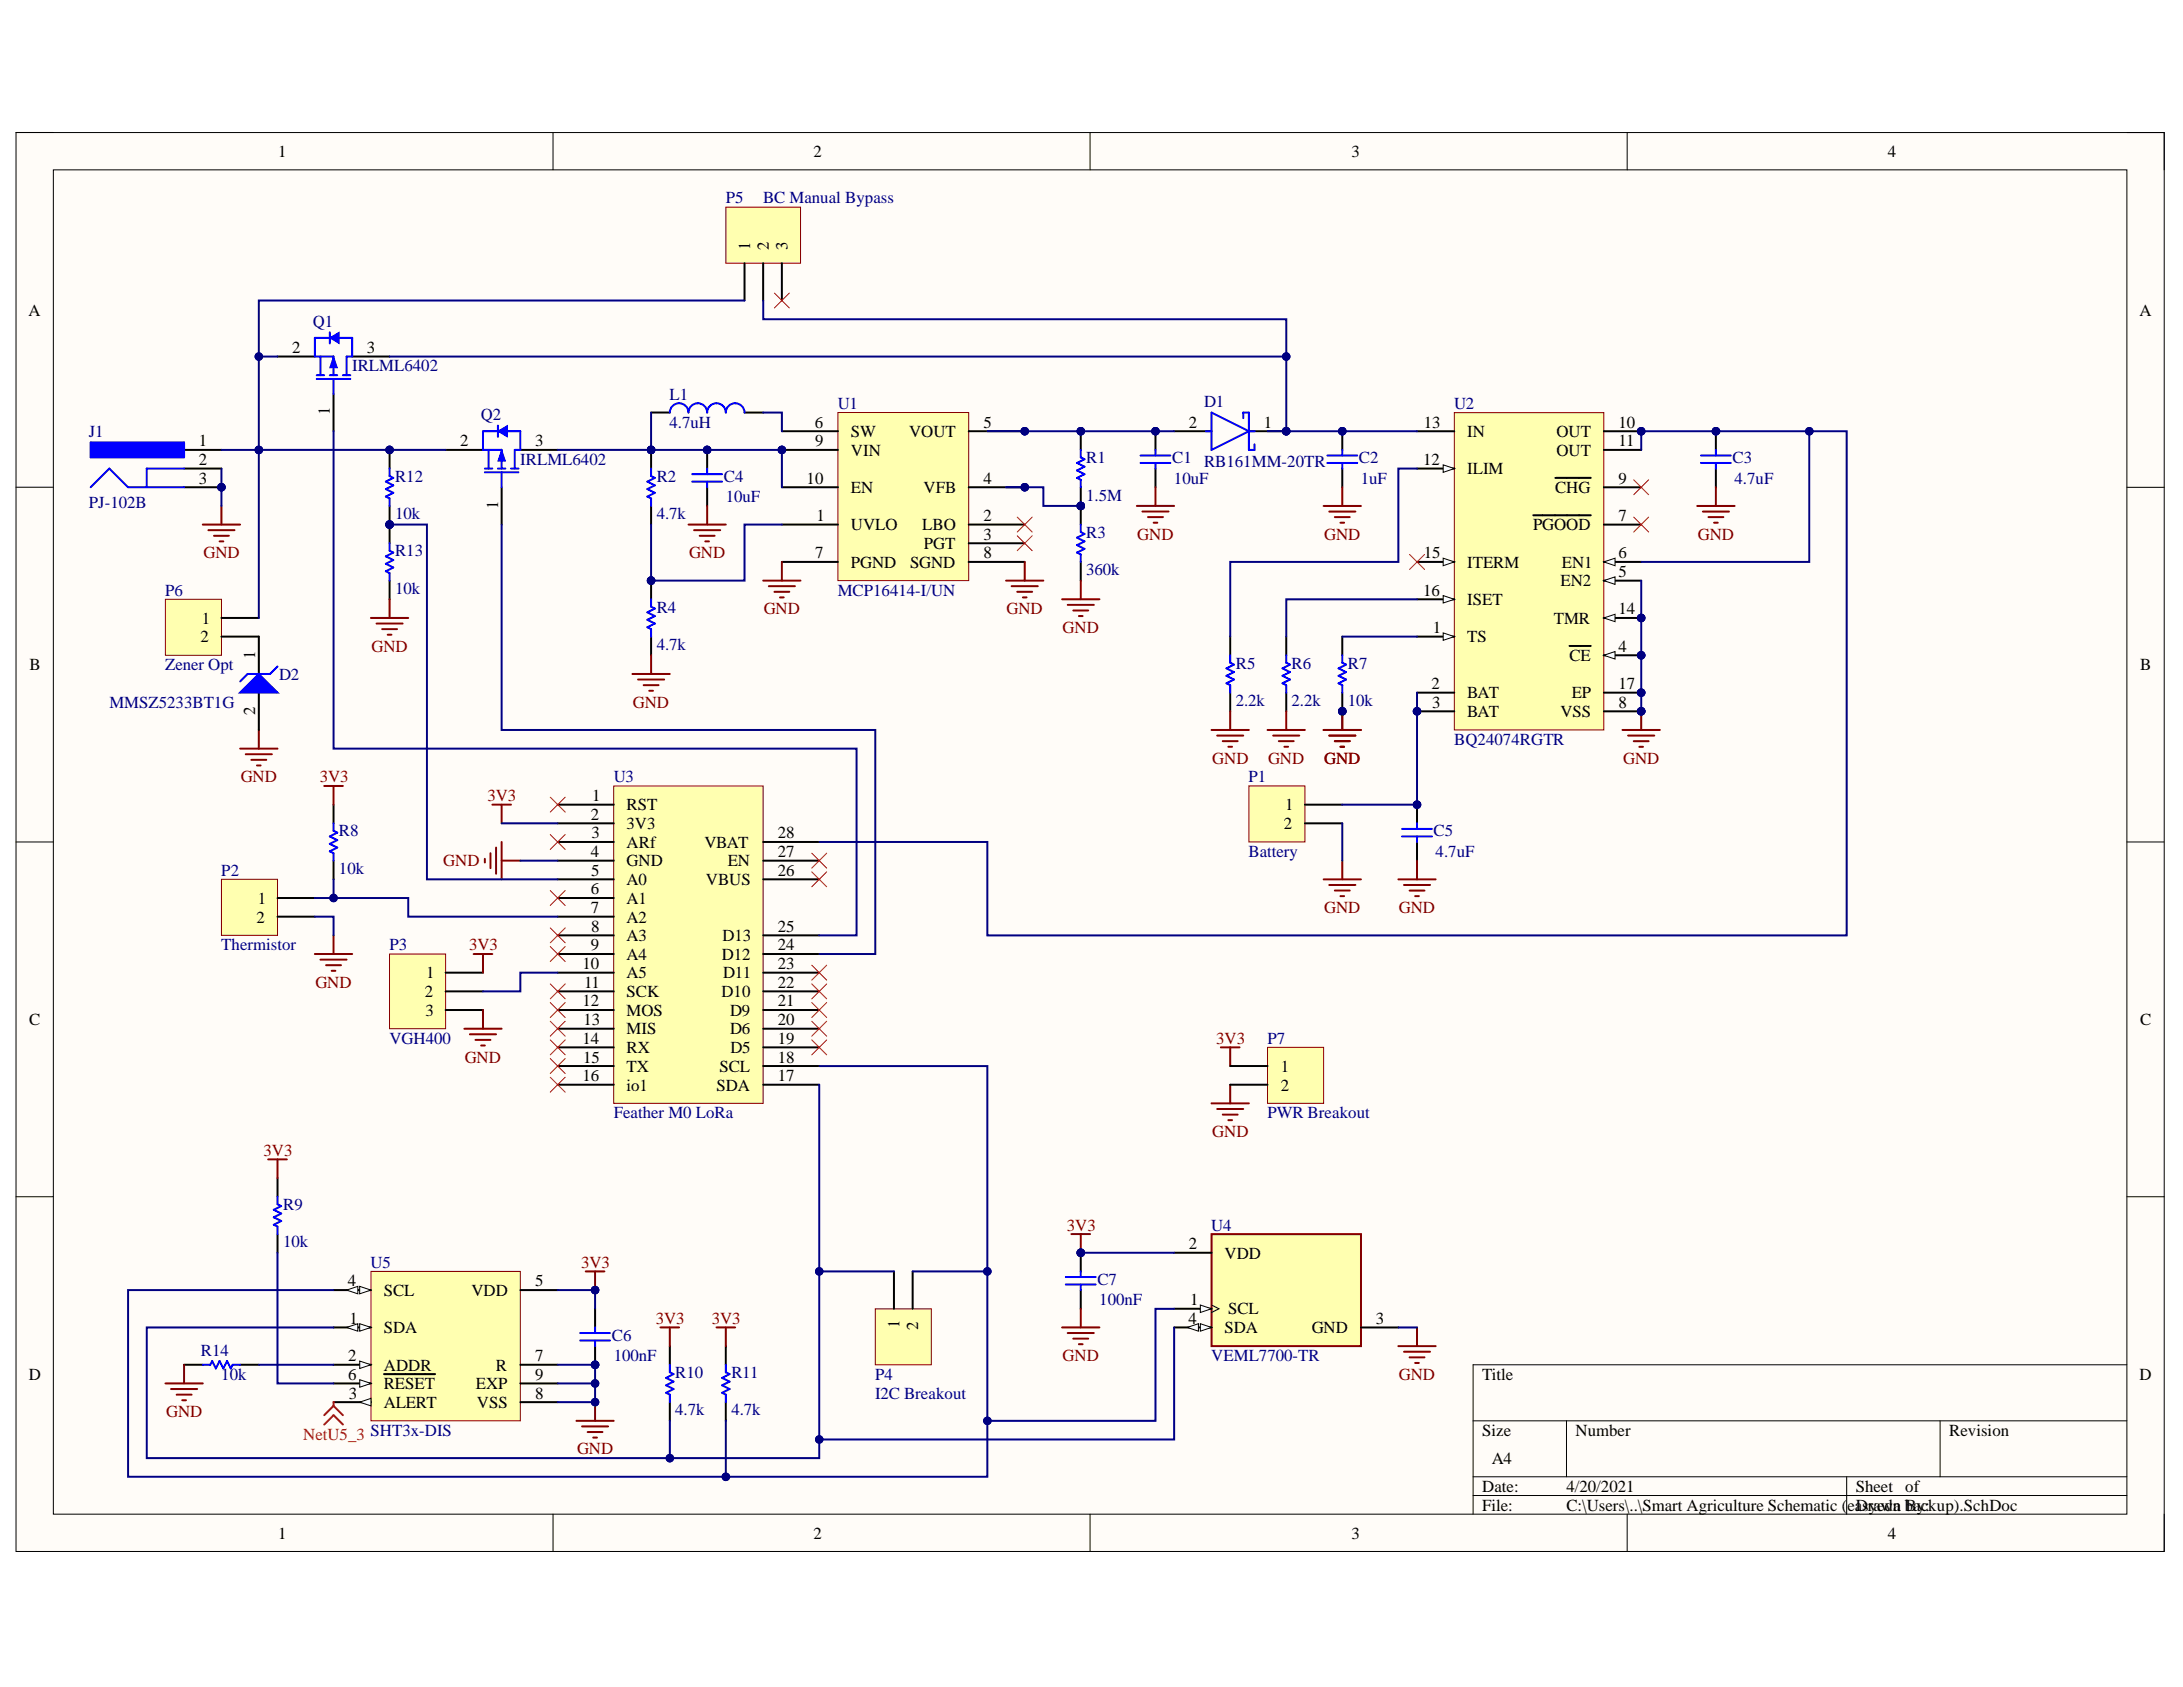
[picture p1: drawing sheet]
<svg xmlns="http://www.w3.org/2000/svg" width="279mm" height="216mm" viewBox="0 0 279 216" stroke-linecap="round" stroke-linejoin="round" font-family="sans-serif">
<defs><g id="words">
<g font-size="2.2">
<text x="35.6" y="20.1">1</text>
<text x="104.1" y="20.1">2</text>
<text x="173" y="20.1">3</text>
<text x="241.6" y="20.1">4</text>
<text x="96" y="32" transform="rotate(-90 96 32)">1</text>
<text x="98.4" y="32" transform="rotate(-90 98.4 32)">2</text>
<text x="100.8" y="32" transform="rotate(-90 100.8 32)">3</text>
<text x="3.6" y="40.4">A</text>
<text x="273.8" y="40.4">A</text>
<text x="37.4" y="45.2">2</text>
<text x="47" y="45.2">3</text>
<text x="42.2" y="53.1" transform="rotate(-90 42.2 53.1)">1</text>
<text x="25.5" y="57.1">1</text>
<text x="25.5" y="59.5">2</text>
<text x="58.9" y="57.1">2</text>
<text x="68.5" y="57.1">3</text>
<text x="104.3" y="54.7">6</text>
<text x="104.3" y="57.1">9</text>
<text x="108.9" y="58.3">VIN</text>
<text x="108.9" y="55.9">SW</text>
<text x="116.3" y="55.9">VOUT</text>
<text x="125.9" y="54.7">5</text>
<text x="152.2" y="54.7">2</text>
<text x="161.8" y="54.7">1</text>
<text x="182.1" y="59.5">12</text>
<text x="182.2" y="54.7">13</text>
<text x="187.8" y="55.9">IN</text>
<text x="199.2" y="55.9">OUT</text>
<text x="199.2" y="58.3">OUT</text>
<text x="207.2" y="54.7">10</text>
<text x="207.2" y="57.1">11</text>
<text x="25.5" y="61.9">3</text>
<text x="63.8" y="65.1" transform="rotate(-90 63.8 65.1)">1</text>
<text x="103.2" y="61.9">10</text>
<text x="108.9" y="63.1">EN</text>
<text x="118.2" y="63.1">VFB</text>
<text x="125.9" y="61.9">4</text>
<text x="187.8" y="60.7">ILIM</text>
<text x="199" y="63.1">CHG</text>
<text x="207.2" y="61.9">9</text>
<text x="104.3" y="71.5">7</text>
<text x="104.5" y="66.7">1</text>
<text x="108.9" y="67.9">UVLO</text>
<text x="118" y="67.9">LBO</text>
<text x="118.3" y="70.3">PGT</text>
<text x="125.9" y="66.7">2</text>
<text x="125.9" y="69.1">3</text>
<text x="125.9" y="71.5">8</text>
<text x="182.2" y="71.5">15</text>
<text x="196.2" y="67.9">PGOOD</text>
<text x="207.2" y="71.5">6</text>
<text x="207.2" y="66.7">7</text>
<text x="108.9" y="72.6">PGND</text>
<text x="116.5" y="72.6">SGND</text>
<text x="182.1" y="76.2">16</text>
<text x="187.8" y="72.6">ITERM</text>
<text x="187.8" y="77.4">ISET</text>
<text x="199.7" y="75.1">EN2</text>
<text x="199.9" y="72.6">EN1</text>
<text x="207.2" y="73.8">5</text>
<text x="25.7" y="82.2">2</text>
<text x="25.8" y="79.8">1</text>
<text x="183.4" y="81">1</text>
<text x="187.8" y="82.2">TS</text>
<text x="198.9" y="79.8">TMR</text>
<text x="207.2" y="83.4">4</text>
<text x="207.2" y="78.6">14</text>
<text x="3.8" y="85.8">B</text>
<text x="32.6" y="84.3" transform="rotate(-90 32.6 84.3)">1</text>
<text x="183.2" y="88.2">2</text>
<text x="187.8" y="89.4">BAT</text>
<text x="200.9" y="84.6">CE</text>
<text x="201.2" y="89.4">EP</text>
<text x="207.2" y="88.2">17</text>
<text x="273.9" y="85.8">B</text>
<text x="32.6" y="91.5" transform="rotate(-90 32.6 91.5)">2</text>
<text x="183.3" y="90.6">3</text>
<text x="187.8" y="91.8">BAT</text>
<text x="199.7" y="91.8">VSS</text>
<text x="207.2" y="90.6">8</text>
<text x="75.6" y="104.9">2</text>
<text x="75.7" y="107.3">3</text>
<text x="75.8" y="102.5">1</text>
<text x="80.2" y="103.7">RST</text>
<text x="80.2" y="106.1">3V3</text>
<text x="99.6" y="107.3">28</text>
<text x="164.3" y="106.1">2</text>
<text x="164.5" y="103.7">1</text>
<text x="75.6" y="109.7">4</text>
<text x="75.7" y="112.1">5</text>
<text x="80.2" y="108.5">ARf</text>
<text x="80.2" y="110.9">GND</text>
<text x="80.2" y="113.3">A0</text>
<text x="90.2" y="108.5">VBAT</text>
<text x="90.3" y="113.3">VBUS</text>
<text x="93.1" y="110.9">EN</text>
<text x="99.6" y="112.1">26</text>
<text x="99.6" y="109.7">27</text>
<text x="32.9" y="118.1">2</text>
<text x="33" y="115.7">1</text>
<text x="75.6" y="114.5">6</text>
<text x="75.6" y="116.8">7</text>
<text x="75.7" y="119.2">8</text>
<text x="80.2" y="115.7">A1</text>
<text x="80.2" y="118.1">A2</text>
<text x="99.6" y="119.2">25</text>
<text x="54.5" y="125.2">1</text>
<text x="74.5" y="124">10</text>
<text x="75.6" y="121.6">9</text>
<text x="80.2" y="120.4">A3</text>
<text x="80.2" y="122.8">A4</text>
<text x="80.2" y="125.2">A5</text>
<text x="92.4" y="122.8">D12</text>
<text x="92.5" y="120.4">D13</text>
<text x="92.5" y="125.2">D11</text>
<text x="99.6" y="124">23</text>
<text x="99.6" y="121.6">24</text>
<text x="3.7" y="131.2">C</text>
<text x="54.4" y="127.6">2</text>
<text x="54.5" y="130">3</text>
<text x="74.5" y="128.8">12</text>
<text x="74.7" y="131.2">13</text>
<text x="74.7" y="126.4">11</text>
<text x="80.2" y="127.6">SCK</text>
<text x="80.2" y="130">MOS</text>
<text x="92.3" y="127.6">D10</text>
<text x="93.4" y="130">D9</text>
<text x="99.6" y="131.2">20</text>
<text x="99.6" y="128.8">21</text>
<text x="99.6" y="126.4">22</text>
<text x="273.9" y="131.2">C</text>
<text x="74.5" y="133.6">14</text>
<text x="74.6" y="136">15</text>
<text x="80.2" y="132.4">MIS</text>
<text x="80.2" y="134.8">RX</text>
<text x="80.2" y="137.2">TX</text>
<text x="92.1" y="137.2">SCL</text>
<text x="93.4" y="132.4">D6</text>
<text x="93.5" y="134.8">D5</text>
<text x="99.6" y="136">18</text>
<text x="99.6" y="133.6">19</text>
<text x="163.9" y="137.2">1</text>
<text x="74.5" y="138.3">16</text>
<text x="80.2" y="139.6">io1</text>
<text x="91.7" y="139.6">SDA</text>
<text x="99.6" y="138.3">17</text>
<text x="163.9" y="139.6">2</text>
<text x="152.2" y="159.9">2</text>
<text x="156.7" y="161.1">VDD</text>
<text x="44.5" y="164.6">4</text>
<text x="49.1" y="165.9">SCL</text>
<text x="60.3" y="165.9">VDD</text>
<text x="68.5" y="164.6">5</text>
<text x="152.3" y="167">1</text>
<text x="44.7" y="169.4">1</text>
<text x="49.1" y="170.6">SDA</text>
<text x="115.1" y="170" transform="rotate(-90 115.1 170)">1</text>
<text x="117.5" y="170.2" transform="rotate(-90 117.5 170.2)">2</text>
<text x="152.1" y="169.4">4</text>
<text x="156.7" y="170.6">SDA</text>
<text x="157.2" y="168.2">SCL</text>
<text x="167.9" y="170.6">GND</text>
<text x="176.1" y="169.4">3</text>
<text x="3.7" y="176.6">D</text>
<text x="44.6" y="174.2">2</text>
<text x="44.6" y="176.6">6</text>
<text x="44.6" y="179">3</text>
<text x="49.1" y="175.4">ADDR</text>
<text x="49.1" y="177.8">RESET</text>
<text x="60.9" y="177.8">EXP</text>
<text x="63.5" y="175.4">R</text>
<text x="68.5" y="179">8</text>
<text x="68.5" y="176.6">9</text>
<text x="68.5" y="174.2">7</text>
<text x="189.7" y="176.6">Title</text>
<text x="273.8" y="176.6">D</text>
<text x="49.1" y="180.2">ALERT</text>
<text x="61" y="180.2">VSS</text>
<text x="189.7" y="183.8">Size</text>
<text x="201.7" y="183.8">Number</text>
<text x="249.5" y="183.8">Revision</text>
<text x="189.7" y="190.9">Date:</text>
<text x="190.9" y="187.4">A4</text>
<text x="200.5" y="190.9">4/20/2021</text>
<text x="237.5" y="190.9">Sheet</text>
<text x="243.8" y="190.9">of</text>
<text x="35.6" y="196.9">1</text>
<text x="104.1" y="196.9">2</text>
<text x="173" y="196.9">3</text>
<text x="189.7" y="193.3">File:</text>
<text x="200.5" y="193.3">C:\Users\..\Smart Agriculture Schematic (easyeda By:</text>
<text x="237.5" y="193.3">Drawn backup).SchDoc</text>
<text x="241.6" y="196.9">4</text>
</g>
<g font-size="2.2" fill="#000080">
<text x="92.9" y="26">P5</text>
<text x="97.7" y="26">BC Manual Bypass</text>
<text x="40" y="41.8">Q1</text>
<text x="45.1" y="47.5">IRLML6402</text>
<text x="61.6" y="53.8">Q2</text>
<text x="85.7" y="51.1">L1</text>
<text x="107.2" y="52.3">U1</text>
<text x="154.1" y="52.1">D1</text>
<text x="186.1" y="52.3">U2</text>
<text x="11.4" y="55.9">J1</text>
<text x="66.6" y="59.5">IRLML6402</text>
<text x="85.7" y="54.7">4.7uH</text>
<text x="139" y="59.2">R1</text>
<text x="150" y="59.2">C1</text>
<text x="154.1" y="59.8">RB161MM-20TR</text>
<text x="173.9" y="59.2">C2</text>
<text x="221.7" y="59.2">C3</text>
<text x="11.4" y="65">PJ-102B</text>
<text x="50.6" y="61.7">R12</text>
<text x="84" y="61.7">R2</text>
<text x="92.6" y="61.7">C4</text>
<text x="92.9" y="64.3">10uF</text>
<text x="139" y="64.1">1.5M</text>
<text x="150.3" y="61.9">10uF</text>
<text x="174.2" y="61.9">1uF</text>
<text x="222" y="61.9">4.7uF</text>
<text x="50.6" y="66.4">10k</text>
<text x="50.6" y="71.2">R13</text>
<text x="84" y="66.4">4.7k</text>
<text x="139" y="68.8">R3</text>
<text x="21.1" y="76.2">P6</text>
<text x="50.6" y="76">10k</text>
<text x="107.2" y="76.2">MCP16414-I/UN</text>
<text x="139" y="73.6">360k</text>
<text x="84" y="83.2">4.7k</text>
<text x="84" y="78.4">R4</text>
<text x="21.1" y="85.8">Zener Opt</text>
<text x="35.7" y="87">D2</text>
<text x="158.2" y="85.6">R5</text>
<text x="165.3" y="85.6">R6</text>
<text x="172.5" y="85.6">R7</text>
<text x="14" y="90.6">MMSZ5233BT1G</text>
<text x="158.2" y="90.3">2.2k</text>
<text x="165.3" y="90.3">2.2k</text>
<text x="172.5" y="90.3">10k</text>
<text x="186.1" y="95.3">BQ24074RGTR</text>
<text x="78.6" y="100.1">U3</text>
<text x="159.8" y="100.1">P1</text>
<text x="43.4" y="107">R8</text>
<text x="183.5" y="107">C5</text>
<text x="28.3" y="112.1">P2</text>
<text x="43.4" y="111.9">10k</text>
<text x="159.8" y="109.7">Battery</text>
<text x="183.7" y="109.7">4.7uF</text>
<text x="28.3" y="121.6">Thermistor</text>
<text x="49.8" y="121.6">P3</text>
<text x="49.8" y="133.6">VGH400</text>
<text x="162.2" y="133.6">P7</text>
<text x="78.6" y="143.1">Feather M0 LoRa</text>
<text x="162.2" y="143.1">PWR Breakout</text>
<text x="36.2" y="154.9">R9</text>
<text x="36.2" y="159.6">10k</text>
<text x="155" y="157.5">U4</text>
<text x="47.4" y="162.3">U5</text>
<text x="140.4" y="164.4">C7</text>
<text x="140.7" y="167">100nF</text>
<text x="25.7" y="173.5">R14</text>
<text x="78.3" y="171.6">C6</text>
<text x="28.3" y="176.6">10k</text>
<text x="78.6" y="174.2">100nF</text>
<text x="86.4" y="176.3">R10</text>
<text x="93.6" y="176.3">R11</text>
<text x="112" y="176.6">P4</text>
<text x="112" y="179">I2C Breakout</text>
<text x="155" y="174.2">VEML7700-TR</text>
<text x="86.4" y="181.1">4.7k</text>
<text x="93.6" y="181.1">4.7k</text>
</g>
<g font-size="2.2" fill="#800000">
<text x="26" y="71.5">GND</text>
<text x="88.2" y="71.5">GND</text>
<text x="145.6" y="69.1">GND</text>
<text x="169.5" y="69.1">GND</text>
<text x="217.3" y="69.1">GND</text>
<text x="47.6" y="83.4">GND</text>
<text x="97.7" y="78.6">GND</text>
<text x="128.8" y="78.6">GND</text>
<text x="136" y="81">GND</text>
<text x="81" y="90.6">GND</text>
<text x="30.8" y="100.1">GND</text>
<text x="40.9" y="100.1">3V3</text>
<text x="155.2" y="97.7">GND</text>
<text x="162.3" y="97.7">GND</text>
<text x="169.5" y="97.7">GND</text>
<text x="207.8" y="97.7">GND</text>
<text x="62.4" y="102.5">3V3</text>
<text x="56.7" y="110.9">GND</text>
<text x="169.5" y="116.8">GND</text>
<text x="179" y="116.8">GND</text>
<text x="60" y="121.6">3V3</text>
<text x="40.4" y="126.4">GND</text>
<text x="59.5" y="136">GND</text>
<text x="155.7" y="133.6">3V3</text>
<text x="33.7" y="147.9">3V3</text>
<text x="155.2" y="145.5">GND</text>
<text x="136.6" y="157.5">3V3</text>
<text x="74.4" y="162.3">3V3</text>
<text x="83.9" y="169.4">3V3</text>
<text x="91.1" y="169.4">3V3</text>
<text x="136" y="174.2">GND</text>
<text x="179" y="176.6">GND</text>
<text x="21.3" y="181.4">GND</text>
<text x="73.9" y="186.1">GND</text>
</g>
<text font-size="2.2" fill="#f00" x="38.8" y="184.2">NetU5_3 SHT3x-DIS</text>
</g></defs>
<path d="M2.1 17h274.9v181.6h-274.9z" fill-rule="evenodd" fill="#fffcf8"/>
<path d="M2.1 17h274.9v181.6h-274.9z" fill="none" stroke="#000" stroke-width=".13"/>
<path d="M6.8 21.7h265.4v172.1h-265.4z" fill-rule="evenodd" fill="#fffcf8"/>
<g fill="none" stroke="#000" stroke-width=".13">
<path d="M2 17h4.8M70.8 17v4.7M139.5 17v4.7M208.3 17v4.7M272.2 17h4.8v4.7M6.8 21.7h265.4v172.1h-265.4zM2 62.4h4.8M272.2 62.4h4.8M2 107.8h4.8M272.2 107.8h4.8M2 153.2h4.8M272.2 153.2h4.8"/>
<path d="M272.2 174.7h-83.7v19.1M70.8 193.8v4.8M139.5 193.8v4.8M188.5 181.8h83.7M188.5 189h83.7M188.5 191.4h83.7M200.5 181.8v7.2M208.3 193.8v4.8M236.4 189v4.8M248.3 181.8v7.2M277 193.8v4.8"/>
</g>
<path d="M137.1 157.9h2.4M138.3 157.9v2.4" fill="none" stroke="#800000" stroke-width=".25"/>
<circle cx="138.3" cy="160.3" r=".48" fill="#000080"/>
<circle cx="138.3" cy="160.3" r=".48" fill="none" stroke="#000080" stroke-width=".13"/>
<path d="M75 162.7h2.4M76.2 162.7v2.4" fill="none" stroke="#800000" stroke-width=".25"/>
<circle cx="76.2" cy="165.1" r=".48" fill="#000080"/>
<circle cx="76.2" cy="165.1" r=".48" fill="none" stroke="#000080" stroke-width=".13"/>
<path d="M34.3 148.4h2.4M35.5 148.4v2.4M179 172.3h4.8M179.7 173h3.3M180.4 173.7h1.9M181.1 174.4h.5M181.4 169.9v2.4" fill="none" stroke="#800000" stroke-width=".25"/>
<path d="M35.5 150.8v2.4M35.5 157.9v2.4" fill="none" stroke="#000" stroke-width=".25"/>
<path d="M35.5 153.2v.9l.5 .3-1 .4 1 .5-1 .5 1 .5-1 .4 .5 .3v.9" fill="none" stroke="#00f" stroke-width=".25"/>
<circle cx="138.3" cy="160.3" r=".48" fill="#000080"/>
<circle cx="138.3" cy="160.3" r=".48" fill="none" stroke="#000080" stroke-width=".13"/>
<path d="M138.3 160.3v2.4M138.3 165.1v2.4" fill="none" stroke="#000" stroke-width=".25"/>
<circle cx="138.3" cy="160.3" r=".48" fill="#000080"/>
<circle cx="138.3" cy="160.3" r=".48" fill="none" stroke="#000080" stroke-width=".13"/>
<path d="M136.4 163.4h3.8M136.4 164.4h3.8M138.3 162.7v.7M138.3 164.4v.7" fill="none" stroke="#00f" stroke-width=".25"/>
<path d="M135.9 169.9h4.8M136.7 170.6h3.3M137.4 171.3h1.9M138.1 172h.5M138.3 167.5v2.4" fill="none" stroke="#800000" stroke-width=".25"/>
<circle cx="76.2" cy="174.7" r=".48" fill="#000080"/>
<circle cx="76.2" cy="174.7" r=".48" fill="none" stroke="#000080" stroke-width=".13"/>
<path d="M76.2 172.3v2.4" fill="none" stroke="#000" stroke-width=".25"/>
<circle cx="76.2" cy="174.7" r=".48" fill="#000080"/>
<circle cx="76.2" cy="174.7" r=".48" fill="none" stroke="#000080" stroke-width=".13"/>
<path d="M76.2 167.5v2.4" fill="none" stroke="#000" stroke-width=".25"/>
<path d="M74.3 170.6h3.8M74.3 171.6h3.8M76.2 169.9v.7M76.2 171.6v.7" fill="none" stroke="#00f" stroke-width=".25"/>
<path d="M76.2 179.4v2.4M73.8 181.8h4.8M74.5 182.6h3.3M75.2 183.3h1.9M75.9 184h.5" fill="none" stroke="#800000" stroke-width=".25"/>
<circle cx="76.2" cy="179.4" r=".48" fill="#000080"/>
<circle cx="76.2" cy="179.4" r=".48" fill="none" stroke="#000080" stroke-width=".13"/>
<circle cx="181.4" cy="91" r=".48" fill="#000080"/>
<circle cx="181.4" cy="91" r=".48" fill="none" stroke="#000080" stroke-width=".13"/>
<circle cx="210.1" cy="83.9" r=".48" fill="#000080"/>
<circle cx="210.1" cy="83.9" r=".48" fill="none" stroke="#000080" stroke-width=".13"/>
<circle cx="210.1" cy="91" r=".48" fill="#000080"/>
<circle cx="210.1" cy="91" r=".48" fill="none" stroke="#000080" stroke-width=".13"/>
<circle cx="210.1" cy="55.2" r=".48" fill="#000080"/>
<circle cx="210.1" cy="55.2" r=".48" fill="none" stroke="#000080" stroke-width=".13"/>
<circle cx="210.1" cy="79.1" r=".48" fill="#000080"/>
<circle cx="210.1" cy="79.1" r=".48" fill="none" stroke="#000080" stroke-width=".13"/>
<circle cx="210.1" cy="88.6" r=".48" fill="#000080"/>
<circle cx="210.1" cy="88.6" r=".48" fill="none" stroke="#000080" stroke-width=".13"/>
<path d="M186.1 52.8h19.2v40.6h-19.2z" fill-rule="evenodd" fill="#ffffb0"/>
<path d="M186.1 52.8h19.2v40.6h-19.2z" fill="none" stroke="#800000" stroke-width=".13"/>
<path d="M181.4 81.5h4.7" fill="none" stroke="#000" stroke-width=".25"/>
<path d="M184.7 81l1.4 .5-1.4 .4z" fill="#f8fcff"/>
<path d="M184.7 81l1.4 .5-1.4 .4z" fill="none" stroke="#000" stroke-width=".13"/>
<path d="M181.4 88.6h4.7M181.4 91h4.7" fill="none" stroke="#000" stroke-width=".25"/>
<circle cx="181.4" cy="91" r=".48" fill="#000080"/>
<circle cx="181.4" cy="91" r=".48" fill="none" stroke="#000080" stroke-width=".13"/>
<path d="M205.3 83.9h4.8" fill="none" stroke="#000" stroke-width=".25"/>
<path d="M205.3 83.9l1.4-.5v.9z" fill="#f8fcff"/>
<path d="M205.3 83.9l1.4-.5v.9z" fill="none" stroke="#000" stroke-width=".13"/>
<path d="M200.9 82.7h2.7" fill="none" stroke="#000" stroke-width=".25"/>
<circle cx="210.1" cy="83.9" r=".48" fill="#000080"/>
<circle cx="210.1" cy="83.9" r=".48" fill="none" stroke="#000080" stroke-width=".13"/>
<path d="M205.3 74.3h4.8" fill="none" stroke="#000" stroke-width=".25"/>
<path d="M205.3 74.3l1.4-.5v1z" fill="#f8fcff"/>
<path d="M205.3 74.3l1.4-.5v1z" fill="none" stroke="#000" stroke-width=".13"/>
<path d="M205.3 71.9h4.8" fill="none" stroke="#000" stroke-width=".25"/>
<path d="M205.3 71.9l1.4-.5v1z" fill="#f8fcff"/>
<path d="M205.3 71.9l1.4-.5v1z" fill="none" stroke="#000" stroke-width=".13"/>
<path d="M196.2 65.9h7.4M205.3 67.1h4.8M205.3 91h4.8" fill="none" stroke="#000" stroke-width=".25"/>
<circle cx="210.1" cy="91" r=".48" fill="#000080"/>
<circle cx="210.1" cy="91" r=".48" fill="none" stroke="#000080" stroke-width=".13"/>
<path d="M205.3 55.2h4.8M199.1 61.2h4.5M205.3 62.4h4.8" fill="none" stroke="#000" stroke-width=".25"/>
<circle cx="210.1" cy="55.2" r=".48" fill="#000080"/>
<circle cx="210.1" cy="55.2" r=".48" fill="none" stroke="#000080" stroke-width=".13"/>
<path d="M181.4 60h4.7M205.3 57.6h4.8" fill="none" stroke="#000" stroke-width=".25"/>
<path d="M184.7 59.5l1.4 .5-1.4 .5z" fill="#f8fcff"/>
<path d="M184.7 59.5l1.4 .5-1.4 .5z" fill="none" stroke="#000" stroke-width=".13"/>
<path d="M181.4 55.2h4.7M205.3 79.1h4.8" fill="none" stroke="#000" stroke-width=".25"/>
<path d="M205.3 79.1l1.4-.5v1z" fill="#f8fcff"/>
<path d="M205.3 79.1l1.4-.5v1z" fill="none" stroke="#000" stroke-width=".13"/>
<circle cx="210.1" cy="79.1" r=".48" fill="#000080"/>
<circle cx="210.1" cy="79.1" r=".48" fill="none" stroke="#000080" stroke-width=".13"/>
<path d="M181.4 71.9h4.7" fill="none" stroke="#000" stroke-width=".25"/>
<path d="M184.7 71.4l1.4 .5-1.4 .5z" fill="#f8fcff"/>
<path d="M184.7 71.4l1.4 .5-1.4 .5z" fill="none" stroke="#000" stroke-width=".13"/>
<path d="M181.4 76.7h4.7" fill="none" stroke="#000" stroke-width=".25"/>
<path d="M184.7 76.2l1.4 .5-1.4 .5z" fill="#f8fcff"/>
<path d="M184.7 76.2l1.4 .5-1.4 .5z" fill="none" stroke="#000" stroke-width=".13"/>
<path d="M205.3 88.6h4.8" fill="none" stroke="#000" stroke-width=".25"/>
<circle cx="210.1" cy="88.6" r=".48" fill="#000080"/>
<circle cx="210.1" cy="88.6" r=".48" fill="none" stroke="#000080" stroke-width=".13"/>
<circle cx="131.2" cy="62.4" r=".48" fill="#000080"/>
<circle cx="131.2" cy="62.4" r=".48" fill="none" stroke="#000080" stroke-width=".13"/>
<circle cx="131.2" cy="55.2" r=".48" fill="#000080"/>
<circle cx="131.2" cy="55.2" r=".48" fill="none" stroke="#000080" stroke-width=".13"/>
<circle cx="100.1" cy="57.6" r=".48" fill="#000080"/>
<circle cx="100.1" cy="57.6" r=".48" fill="none" stroke="#000080" stroke-width=".13"/>
<path d="M107.2 52.8h16.8v21.5h-16.8z" fill-rule="evenodd" fill="#ffffb0"/>
<path d="M107.2 52.8h16.8v21.5h-16.8z" fill="none" stroke="#800000" stroke-width=".13"/>
<path d="M100.1 67.1h7.1M124 67.1h7.2M124 69.5h7.2M124 62.4h7.2" fill="none" stroke="#000" stroke-width=".25"/>
<circle cx="131.2" cy="62.4" r=".48" fill="#000080"/>
<circle cx="131.2" cy="62.4" r=".48" fill="none" stroke="#000080" stroke-width=".13"/>
<path d="M124 55.2h7.2M100.1 71.9h7.1M124 71.9h7.2" fill="none" stroke="#000" stroke-width=".25"/>
<circle cx="131.2" cy="55.2" r=".48" fill="#000080"/>
<circle cx="131.2" cy="55.2" r=".48" fill="none" stroke="#000080" stroke-width=".13"/>
<path d="M100.1 57.6h7.1" fill="none" stroke="#000" stroke-width=".25"/>
<circle cx="100.1" cy="57.6" r=".48" fill="#000080"/>
<circle cx="100.1" cy="57.6" r=".48" fill="none" stroke="#000080" stroke-width=".13"/>
<path d="M100.1 55.2h7.1M100.1 62.4h7.1" fill="none" stroke="#000" stroke-width=".25"/>
<path d="M130.2 66.2l1.9 1.9M130.2 68.6l1.9 1.9M132.1 66.2l-1.9 1.9M132.1 68.6l-1.9 1.9" fill="none" stroke="#f00" stroke-width=".13"/>
<path d="M97.7 74.3h4.8M98.4 75h3.3M99.1 75.7h1.9M99.8 76.5h.5M100.1 71.9v2.4M128.8 74.3h4.7M129.5 75h3.3M130.2 75.7h1.9M130.9 76.5h.5M131.2 71.9v2.4" fill="none" stroke="#800000" stroke-width=".25"/>
<circle cx="138.3" cy="55.2" r=".48" fill="#000080"/>
<circle cx="138.3" cy="55.2" r=".48" fill="none" stroke="#000080" stroke-width=".13"/>
<circle cx="138.3" cy="64.7" r=".48" fill="#000080"/>
<circle cx="138.3" cy="64.7" r=".48" fill="none" stroke="#000080" stroke-width=".13"/>
<path d="M138.3 55.2v2.4" fill="none" stroke="#000" stroke-width=".25"/>
<circle cx="138.3" cy="55.2" r=".48" fill="#000080"/>
<circle cx="138.3" cy="55.2" r=".48" fill="none" stroke="#000080" stroke-width=".13"/>
<path d="M138.3 62.4v2.3" fill="none" stroke="#000" stroke-width=".25"/>
<circle cx="138.3" cy="64.7" r=".48" fill="#000080"/>
<circle cx="138.3" cy="64.7" r=".48" fill="none" stroke="#000080" stroke-width=".13"/>
<path d="M138.3 57.6v.9l.5 .3-1 .4 1 .5-1 .5 1 .5-1 .5 .5 .2v1" fill="none" stroke="#00f" stroke-width=".25"/>
<circle cx="138.3" cy="64.7" r=".48" fill="#000080"/>
<circle cx="138.3" cy="64.7" r=".48" fill="none" stroke="#000080" stroke-width=".13"/>
<path d="M138.3 64.7v2.4" fill="none" stroke="#000" stroke-width=".25"/>
<circle cx="138.3" cy="64.7" r=".48" fill="#000080"/>
<circle cx="138.3" cy="64.7" r=".48" fill="none" stroke="#000080" stroke-width=".13"/>
<path d="M138.3 71.9v2.4" fill="none" stroke="#000" stroke-width=".25"/>
<path d="M138.3 67.1v1l.5 .2-1 .5 1 .5-1 .5 1 .4-1 .5 .5 .3v.9" fill="none" stroke="#00f" stroke-width=".25"/>
<path d="M135.9 76.7h4.8M136.7 77.4h3.3M137.4 78.1h1.9M138.1 78.8h.5M138.3 74.3v2.4" fill="none" stroke="#800000" stroke-width=".25"/>
<circle cx="83.3" cy="57.6" r=".48" fill="#000080"/>
<circle cx="83.3" cy="57.6" r=".48" fill="none" stroke="#000080" stroke-width=".13"/>
<path d="M83.3 57.6v2.4" fill="none" stroke="#000" stroke-width=".25"/>
<circle cx="83.3" cy="57.6" r=".48" fill="#000080"/>
<circle cx="83.3" cy="57.6" r=".48" fill="none" stroke="#000080" stroke-width=".13"/>
<path d="M83.3 64.7v2.4" fill="none" stroke="#000" stroke-width=".25"/>
<path d="M83.3 60v.9l.5 .3-.9 .4 .9 .5-.9 .5 .9 .5-.9 .4 .4 .3v.9" fill="none" stroke="#00f" stroke-width=".25"/>
<circle cx="83.3" cy="74.3" r=".48" fill="#000080"/>
<circle cx="83.3" cy="74.3" r=".48" fill="none" stroke="#000080" stroke-width=".13"/>
<path d="M83.3 74.3v2.4" fill="none" stroke="#000" stroke-width=".25"/>
<circle cx="83.3" cy="74.3" r=".48" fill="#000080"/>
<circle cx="83.3" cy="74.3" r=".48" fill="none" stroke="#000080" stroke-width=".13"/>
<path d="M83.3 52.8h2.4M95.3 52.8h2.4M83.3 81.5v2.4" fill="none" stroke="#000" stroke-width=".25"/>
<path d="M85.7 52.8a1.2 1.2 0 0 1 1.2-1.2 1.2 1.2 0 0 1 1.2 1.2 1.19 1.19 0 0 1 1.2-1.2 1.19 1.19 0 0 1 1.2 1.2 1.19 1.19 0 0 1 1.2-1.2 1.19 1.19 0 0 1 1.2 1.2 1.2 1.2 0 0 1 1.2-1.2 1.2 1.2 0 0 1 1.2 1.2M83.3 76.7v.9l.5 .3-.9 .5 .9 .4-.9 .5 .9 .5-.9 .5 .4 .2v1" fill="none" stroke="#00f" stroke-width=".25"/>
<path d="M80.9 86.3h4.8M81.7 87h3.3M82.4 87.7h1.9M83.1 88.4h.5M83.3 83.9v2.4" fill="none" stroke="#800000" stroke-width=".25"/>
<circle cx="90.5" cy="57.6" r=".48" fill="#000080"/>
<circle cx="90.5" cy="57.6" r=".48" fill="none" stroke="#000080" stroke-width=".13"/>
<path d="M90.5 57.6v2.4M90.5 62.4v2.3" fill="none" stroke="#000" stroke-width=".25"/>
<circle cx="90.5" cy="57.6" r=".48" fill="#000080"/>
<circle cx="90.5" cy="57.6" r=".48" fill="none" stroke="#000080" stroke-width=".13"/>
<path d="M90.5 60v.7M88.6 60.7h3.8M88.6 61.6h3.8M90.5 61.6v.8" fill="none" stroke="#00f" stroke-width=".25"/>
<path d="M88.1 67.1h4.8M88.8 67.9h3.4M89.6 68.6h1.9M90.3 69.3h.4M90.5 64.7v2.4" fill="none" stroke="#800000" stroke-width=".25"/>
<circle cx="147.9" cy="55.2" r=".48" fill="#000080"/>
<circle cx="147.9" cy="55.2" r=".48" fill="none" stroke="#000080" stroke-width=".13"/>
<path d="M147.9 55.2v2.4M147.9 60v2.4" fill="none" stroke="#000" stroke-width=".25"/>
<circle cx="147.9" cy="55.2" r=".48" fill="#000080"/>
<circle cx="147.9" cy="55.2" r=".48" fill="none" stroke="#000080" stroke-width=".13"/>
<path d="M146 58.3h3.8M146 59.2h3.8M147.9 57.6v.7M147.9 59.2v.8" fill="none" stroke="#00f" stroke-width=".25"/>
<path d="M145.5 64.7h4.8M146.2 65.5h3.4M146.9 66.2h1.9M147.7 66.9h.4M147.9 62.4v2.3M207.7 93.4h4.7M208.4 94.1h3.3M209.1 94.9h1.9M209.8 95.6h.5M210.1 91v2.4" fill="none" stroke="#800000" stroke-width=".25"/>
<circle cx="210.1" cy="91" r=".48" fill="#000080"/>
<circle cx="210.1" cy="91" r=".48" fill="none" stroke="#000080" stroke-width=".13"/>
<path d="M209.1 66.2l1.9 1.9M209.1 61.4l1.9 1.9M211 66.2l-1.9 1.9M211 61.4l-1.9 1.9" fill="none" stroke="#f00" stroke-width=".13"/>
<circle cx="171.8" cy="91" r=".48" fill="#000080"/>
<circle cx="171.8" cy="91" r=".48" fill="none" stroke="#000080" stroke-width=".13"/>
<path d="M171.8 81.5v2.4M171.8 88.6v2.4" fill="none" stroke="#000" stroke-width=".25"/>
<circle cx="171.8" cy="91" r=".48" fill="#000080"/>
<circle cx="171.8" cy="91" r=".48" fill="none" stroke="#000080" stroke-width=".13"/>
<path d="M171.8 83.9v.9l.5 .3-1 .4 1 .5-1 .5 1 .5-1 .4 .5 .3v.9" fill="none" stroke="#00f" stroke-width=".25"/>
<path d="M169.4 93.4h4.8M170.1 94.1h3.4M170.8 94.9h2M171.6 95.6h.4M171.8 91v2.4" fill="none" stroke="#800000" stroke-width=".25"/>
<circle cx="171.8" cy="91" r=".48" fill="#000080"/>
<circle cx="171.8" cy="91" r=".48" fill="none" stroke="#000080" stroke-width=".13"/>
<path d="M157.5 81.5v2.4M157.5 88.6v2.4M164.6 81.5v2.4M164.6 88.6v2.4" fill="none" stroke="#000" stroke-width=".25"/>
<path d="M157.5 83.9v.9l.4 .3-.9 .4 .9 .5-.9 .5 .9 .5-.9 .4 .5 .3v.9M164.6 83.9v.9l.5 .3-1 .4 1 .5-1 .5 1 .5-1 .4 .5 .3v.9" fill="none" stroke="#00f" stroke-width=".25"/>
<path d="M155.1 93.4h4.7M155.8 94.1h3.3M156.5 94.9h1.9M157.2 95.6h.5M157.5 91v2.4M162.2 93.4h4.8M163 94.1h3.3M163.7 94.9h1.9M164.4 95.6h.5M164.6 91v2.4" fill="none" stroke="#800000" stroke-width=".25"/>
<circle cx="171.8" cy="55.2" r=".48" fill="#000080"/>
<circle cx="171.8" cy="55.2" r=".48" fill="none" stroke="#000080" stroke-width=".13"/>
<path d="M171.8 55.2v2.4M171.8 60v2.4" fill="none" stroke="#000" stroke-width=".25"/>
<circle cx="171.8" cy="55.2" r=".48" fill="#000080"/>
<circle cx="171.8" cy="55.2" r=".48" fill="none" stroke="#000080" stroke-width=".13"/>
<path d="M169.9 58.3h3.8M169.9 59.2h3.8M171.8 57.6v.7M171.8 59.2v.8" fill="none" stroke="#00f" stroke-width=".25"/>
<path d="M169.4 64.8h4.8M170.1 65.5h3.4M170.8 66.2h2M171.6 66.9h.4M171.8 62.4v2.3" fill="none" stroke="#800000" stroke-width=".25"/>
<circle cx="181.4" cy="103" r=".48" fill="#000080"/>
<circle cx="181.4" cy="103" r=".48" fill="none" stroke="#000080" stroke-width=".13"/>
<path d="M181.4 103v2.4M181.4 107.8v2.4" fill="none" stroke="#000" stroke-width=".25"/>
<circle cx="181.4" cy="103" r=".48" fill="#000080"/>
<circle cx="181.4" cy="103" r=".48" fill="none" stroke="#000080" stroke-width=".13"/>
<path d="M179.4 106.1h3.9M179.4 107h3.9M181.4 105.4v.7M181.4 107v.8" fill="none" stroke="#00f" stroke-width=".25"/>
<path d="M179 112.5h4.8M179.7 113.3h3.3M180.4 114h1.9M181.1 114.7h.5M181.4 110.2v2.3" fill="none" stroke="#800000" stroke-width=".25"/>
<circle cx="219.6" cy="55.2" r=".48" fill="#000080"/>
<circle cx="219.6" cy="55.2" r=".48" fill="none" stroke="#000080" stroke-width=".13"/>
<path d="M219.6 55.2v2.4M219.6 60v2.4" fill="none" stroke="#000" stroke-width=".25"/>
<circle cx="219.6" cy="55.2" r=".48" fill="#000080"/>
<circle cx="219.6" cy="55.2" r=".48" fill="none" stroke="#000080" stroke-width=".13"/>
<path d="M217.7 58.3h3.8M217.7 59.2h3.8M219.6 57.6v.7M219.6 59.2v.8M85.7 174.7v.9l.5 .3-.9 .4 .9 .5-.9 .5 .9 .5-.9 .5 .4 .2v.9M92.9 174.7v.9l.5 .3-1 .4 1 .5-1 .5 1 .5-1 .5 .5 .2v.9" fill="none" stroke="#00f" stroke-width=".25"/>
<path d="M217.2 64.8h4.8M217.9 65.5h3.4M218.7 66.2h1.9M219.4 66.9h.5M219.6 62.4v2.4M84.5 169.9h2.4M85.7 169.9v2.4M91.7 169.9h2.4M92.9 169.9v2.4" fill="none" stroke="#800000" stroke-width=".25"/>
<path d="M180.4 71l1.9 1.9M182.3 71l-1.9 1.9" fill="none" stroke="#f00" stroke-width=".13"/>
<path d="M85.7 172.3v2.4M85.7 179.4v2.4M92.9 172.3v2.4M92.9 179.4v2.4" fill="none" stroke="#000" stroke-width=".25"/>
<path d="M78.6 100.6h19.1v40.6h-19.1z" fill-rule="evenodd" fill="#ffffb0"/>
<path d="M78.6 100.6h19.1v40.6h-19.1z" fill="none" stroke="#800000" stroke-width=".13"/>
<g fill="none" stroke="#000" stroke-width=".25">
<path d="M71.4 103h7.2M71.4 105.4h7.2M71.4 107.8h7.2M71.4 110.1h7.2M71.4 112.5h7.2M71.4 114.9h7.2M71.4 117.3h7.2M71.4 119.7h7.2M97.7 107.8h7.1M97.7 110.1h7.1M97.7 112.5h7.1M97.7 119.7h7.1"/>
<path d="M71.4 122.1h7.2M71.4 124.5h7.2M71.4 126.9h7.2M71.4 129.3h7.2M71.4 131.7h7.2M71.4 134h7.2M71.4 136.4h7.2M71.4 138.8h7.2M97.7 122.1h7.1M97.7 124.5h7.1M97.7 126.9h7.1M97.7 129.3h7.1"/>
<path d="M97.7 131.7h7.1M97.7 134h7.1M97.7 136.4h7.1M97.7 138.8h7.1"/>
</g>
<path d="M169.4 93.4h4.8M170.1 94.1h3.4M170.8 94.9h2M171.6 95.6h.4M171.8 91v2.4M63 103h2.4M64.2 103v2.4" fill="none" stroke="#800000" stroke-width=".25"/>
<circle cx="171.8" cy="91" r=".48" fill="#000080"/>
<circle cx="171.8" cy="91" r=".48" fill="none" stroke="#000080" stroke-width=".13"/>
<path d="M41.5 100.6h2.4M42.7 100.6v2.4M62.1 109.9v.5M62.8 109.2v1.9M63.5 108.5v3.3M64.2 107.8v4.7M64.2 110.1h2.4" fill="none" stroke="#800000" stroke-width=".25"/>
<path d="M42.7 103v2.4M42.7 110.1v2.4" fill="none" stroke="#000" stroke-width=".25"/>
<path d="M42.7 105.4v.9l.5 .3-1 .4 1 .5-1 .5 1 .5-1 .5 .5 .2v.9" fill="none" stroke="#00f" stroke-width=".25"/>
<path d="M28.3 112.5h7.2v7.2h-7.2z" fill-rule="evenodd" fill="#ffffb0"/>
<path d="M28.3 112.5h7.2v7.2h-7.2z" fill="none" stroke="#800000" stroke-width=".13"/>
<path d="M35.5 114.9h4.8M35.5 117.3h4.8" fill="none" stroke="#000" stroke-width=".25"/>
<path d="M42.7 119.7v2.4M40.3 122.1h4.8M41 122.8h3.4M41.7 123.5h1.9M42.5 124.2h.4" fill="none" stroke="#800000" stroke-width=".25"/>
<path d="M159.8 100.6h7.2v7.2h-7.2z" fill-rule="evenodd" fill="#ffffb0"/>
<path d="M159.8 100.6h7.2v7.2h-7.2z" fill="none" stroke="#800000" stroke-width=".13"/>
<path d="M167 103h4.8M167 105.4h4.8" fill="none" stroke="#000" stroke-width=".25"/>
<path d="M169.4 112.5h4.8M170.1 113.3h3.4M170.8 114h2M171.6 114.7h.4M171.8 110.1v2.4" fill="none" stroke="#800000" stroke-width=".25"/>
<path d="M49.9 122.1h7.1v9.6h-7.1z" fill-rule="evenodd" fill="#ffffb0"/>
<path d="M49.9 122.1h7.1v9.6h-7.1z" fill="none" stroke="#800000" stroke-width=".13"/>
<path d="M57 124.5h4.8M57 126.9h4.8M57 129.3h4.8" fill="none" stroke="#000" stroke-width=".25"/>
<path d="M59.4 131.7h4.8M60.1 132.4h3.4M60.6 122.1h2.4M60.9 133.1h1.9M61.6 133.8h.5M61.8 122.1v2.4M61.8 129.3v2.4" fill="none" stroke="#800000" stroke-width=".25"/>
<circle cx="28.3" cy="62.4" r=".48" fill="#000080"/>
<circle cx="28.3" cy="62.4" r=".48" fill="none" stroke="#000080" stroke-width=".13"/>
<path d="M23.6 57.6h4.7M23.6 60h4.7M23.6 62.4h4.7" fill="none" stroke="#000" stroke-width=".25"/>
<circle cx="28.3" cy="62.4" r=".48" fill="#000080"/>
<circle cx="28.3" cy="62.4" r=".48" fill="none" stroke="#000080" stroke-width=".13"/>
<path d="M11.6 56.6h12v1.9h-12zM23.6 60h-4.8v2.4M11.6 62.4l2.4-2.4 2.4 2.4h7.2" fill="none" stroke="#00f" stroke-width=".25"/>
<path d="M11.6 56.6h12v1.9h-12z" fill-rule="evenodd" fill="#00f"/>
<path d="M11.6 56.6h12v1.9h-12z" fill="none" stroke="#00f" stroke-width=".13"/>
<path d="M26 67.1h4.7M26.7 67.9h3.3M27.4 68.6h1.9M28.1 69.3h.5M28.3 64.7v2.4" fill="none" stroke="#800000" stroke-width=".25"/>
<path d="M112 167.5h7.2v7.2h-7.2z" fill-rule="evenodd" fill="#ffffb0"/>
<path d="M112 167.5h7.2v7.2h-7.2z" fill="none" stroke="#800000" stroke-width=".13"/>
<path d="M57 57.6h4.8M66.6 57.6h4.8M64.2 62.4v4.7M114.4 162.7v4.8M116.8 162.7v4.8" fill="none" stroke="#000" stroke-width=".25"/>
<g fill="none" stroke="#f00" stroke-width=".13">
<path d="M70.4 102l1.9 1.9M70.4 106.8l1.9 1.9M70.4 118.8l1.9 1.9M72.3 102l-1.9 1.9M72.3 106.8l-1.9 1.9M72.3 118.8l-1.9 1.9M103.9 111.6l1.9 1.9M103.9 109.2l1.9 1.9M105.8 111.6l-1.9 1.9M105.8 109.2l-1.9 1.9M70.4 121.1l1.9 2M70.4 125.9l1.9 1.9"/>
<path d="M70.4 128.3l1.9 1.9M70.4 130.7l1.9 1.9M70.4 133.1l1.9 1.9M70.4 135.5l1.9 1.9M70.4 137.9l1.9 1.9M72.3 121.1l-1.9 2M72.3 125.9l-1.9 1.9M72.3 128.3l-1.9 1.9M72.3 130.7l-1.9 1.9M72.3 133.1l-1.9 1.9M72.3 135.5l-1.9 1.9M72.3 137.9l-1.9 1.9"/>
<path d="M103.9 133.1l1.9 1.9M103.9 130.7l1.9 1.9M103.9 128.3l1.9 1.9M103.9 125.9l1.9 1.9M103.9 123.5l1.9 1.9M105.8 133.1l-1.9 1.9M105.8 130.7l-1.9 1.9M105.8 128.3l-1.9 1.9M105.8 125.9l-1.9 1.9M105.8 123.5l-1.9 1.9"/>
</g>
<path d="M61.8 57.6h2.4v2.4M62.1 60h.9M62.5 57.6v2.4M63.7 60h1M65.4 60h1M65.9 57.6v2.4M62.1 60.4h4.3M64.2 60.4v2" fill="none" stroke="#00f" stroke-width=".25"/>
<path d="M64.2 57.6l.5 1.4h-1z" fill="#00f"/>
<path d="M64.2 57.6l.5 1.4h-1z" fill="none" stroke="#00f" stroke-width=".13"/>
<path d="M63.7 55.2h-1.9v2.4M63.7 54.5v1.4M64.9 55.2h1.7v2.4h-.7" fill="none" stroke="#00f" stroke-width=".25"/>
<path d="M63.7 55.2l1.2-.7v1.4z" fill="#00f"/>
<path d="M63.7 55.2l1.2-.7v1.4z" fill="none" stroke="#00f" stroke-width=".13"/>
<path d="M70.4 114l1.9 1.9M72.3 114l-1.9 1.9" fill="none" stroke="#f00" stroke-width=".13"/>
<path d="M35.5 45.6h4.8M42.7 50.4v4.8M45.1 45.6h4.8" fill="none" stroke="#000" stroke-width=".25"/>
<path d="M40.3 45.6h2.4v2.4M40.5 48.5h4.3M40.5 48h1M41 45.6v2.4M42.2 48h1M42.7 48.5v1.9M43.9 48h.9M44.4 45.6v2.4" fill="none" stroke="#00f" stroke-width=".25"/>
<path d="M42.7 45.6l.5 1.5h-1z" fill="#00f"/>
<path d="M42.7 45.6l.5 1.5h-1z" fill="none" stroke="#00f" stroke-width=".13"/>
<path d="M42.2 43.2h-1.9v2.4M42.2 42.5v1.5M43.4 43.2h1.7v2.4h-.7" fill="none" stroke="#00f" stroke-width=".25"/>
<path d="M42.2 43.2l1.2-.7v1.5z" fill="#00f"/>
<path d="M42.2 43.2l1.2-.7v1.5z" fill="none" stroke="#00f" stroke-width=".13"/>
<path d="M92.9 26.5h9.6v7.2h-9.6z" fill-rule="evenodd" fill="#ffffb0"/>
<path d="M92.9 26.5h9.6v7.2h-9.6z" fill="none" stroke="#800000" stroke-width=".13"/>
<path d="M95.3 33.7v4.8M97.7 33.7v4.8M100.1 33.7v4.8" fill="none" stroke="#000" stroke-width=".25"/>
<path d="M99.1 37.5l1.9 1.9M101 37.5l-1.9 1.9" fill="none" stroke="#f00" stroke-width=".13"/>
<path d="M30.7 95.8h4.8M31.4 96.5h3.4M32.2 97.2h1.9M32.9 98h.5M33.1 93.4v2.4" fill="none" stroke="#800000" stroke-width=".25"/>
<path d="M21.2 76.7h7.1v7.2h-7.1z" fill-rule="evenodd" fill="#ffffb0"/>
<path d="M21.2 76.7h7.1v7.2h-7.1z" fill="none" stroke="#800000" stroke-width=".13"/>
<path d="M28.3 79.1h4.8M28.3 81.5h4.8" fill="none" stroke="#000" stroke-width=".25"/>
<path d="M155.1 157.9h19.1v14.4h-19.1z" fill-rule="evenodd" fill="#ffffb0"/>
<path d="M155.1 157.9h19.1v14.4h-19.1z" fill="none" stroke="#800000" stroke-width=".25"/>
<path d="M150.3 167.5h4.8" fill="none" stroke="#000" stroke-width=".25"/>
<path d="M153.6 167l1.5 .5-1.5 .5z" fill="#f8fcff"/>
<path d="M153.6 167l1.5 .5-1.5 .5zM155.1 167l.9 .5-.9 .5" fill="none" stroke="#000" stroke-width=".13"/>
<path d="M150.3 169.9h4.8" fill="none" stroke="#000" stroke-width=".25"/>
<path d="M153.6 169.4l1.5 .5-1.5 .5z" fill="#f8fcff"/>
<path d="M153.6 169.4l1.5 .5-1.5 .5z" fill="none" stroke="#000" stroke-width=".13"/>
<path d="M152 169.9l1.4-.5v1z" fill="#f8fcff"/>
<path d="M152 169.9l1.4-.5v1z" fill="none" stroke="#000" stroke-width=".13"/>
<path d="M150.3 160.3h4.8M174.2 169.9h4.8" fill="none" stroke="#000" stroke-width=".25"/>
<path d="M156.3 134h2.3M157.5 134v2.4M157.5 138.8v2.4M155.1 141.2h4.7M155.8 141.9h3.3M156.5 142.6h1.9M157.2 143.4h.5" fill="none" stroke="#800000" stroke-width=".25"/>
<path d="M162.2 134h7.2v7.2h-7.2z" fill-rule="evenodd" fill="#ffffb0"/>
<path d="M162.2 134h7.2v7.2h-7.2z" fill="none" stroke="#800000" stroke-width=".13"/>
<path d="M157.5 136.4h4.7M157.5 138.8h4.7" fill="none" stroke="#000" stroke-width=".25"/>
<circle cx="49.9" cy="57.6" r=".48" fill="#000080"/>
<circle cx="49.9" cy="57.6" r=".48" fill="none" stroke="#000080" stroke-width=".13"/>
<circle cx="49.9" cy="67.1" r=".48" fill="#000080"/>
<circle cx="49.9" cy="67.1" r=".48" fill="none" stroke="#000080" stroke-width=".13"/>
<path d="M49.9 57.6v2.4" fill="none" stroke="#000" stroke-width=".25"/>
<circle cx="49.9" cy="57.6" r=".48" fill="#000080"/>
<circle cx="49.9" cy="57.6" r=".48" fill="none" stroke="#000080" stroke-width=".13"/>
<path d="M49.9 64.7v2.4" fill="none" stroke="#000" stroke-width=".25"/>
<circle cx="49.9" cy="67.1" r=".48" fill="#000080"/>
<circle cx="49.9" cy="67.1" r=".48" fill="none" stroke="#000080" stroke-width=".13"/>
<path d="M49.9 60v.9l.4 .3-.9 .4 .9 .5-.9 .5 .9 .5-.9 .4 .5 .3v.9" fill="none" stroke="#00f" stroke-width=".25"/>
<circle cx="49.9" cy="67.1" r=".48" fill="#000080"/>
<circle cx="49.9" cy="67.1" r=".48" fill="none" stroke="#000080" stroke-width=".13"/>
<path d="M49.9 67.1v2.4" fill="none" stroke="#000" stroke-width=".25"/>
<circle cx="49.9" cy="67.1" r=".48" fill="#000080"/>
<circle cx="49.9" cy="67.1" r=".48" fill="none" stroke="#000080" stroke-width=".13"/>
<path d="M49.9 74.3v2.4" fill="none" stroke="#000" stroke-width=".25"/>
<path d="M49.9 69.5v1l.4 .2-.9 .5 .9 .5-.9 .5 .9 .4-.9 .5 .5 .2v1" fill="none" stroke="#00f" stroke-width=".25"/>
<path d="M47.5 79.1h4.8M48.2 79.8h3.3M49.9 76.7v2.4M48.9 80.5h1.9M49.6 81.2h.5" fill="none" stroke="#800000" stroke-width=".25"/>
<circle cx="164.6" cy="55.2" r=".48" fill="#000080"/>
<circle cx="164.6" cy="55.2" r=".48" fill="none" stroke="#000080" stroke-width=".13"/>
<path d="M150.3 55.2h4.8M159.8 55.2h4.8" fill="none" stroke="#000" stroke-width=".25"/>
<circle cx="164.6" cy="55.2" r=".48" fill="#000080"/>
<circle cx="164.6" cy="55.2" r=".48" fill="none" stroke="#000080" stroke-width=".13"/>
<path d="M154.3 55.2h.8M155.1 52.8l4.7 2.4-4.7 2.4zM159.1 53.5v-.7h.7v4.8h.8v-.7M159.8 55.2h.8" fill="none" stroke="#00f" stroke-width=".25"/>
<path d="M47.5 162.7h19.1v19.1h-19.1z" fill-rule="evenodd" fill="#ffffb0"/>
<path d="M47.5 162.7h19.1v19.1h-19.1z" fill="none" stroke="#800000" stroke-width=".13"/>
<path d="M42.7 165.1h4.8M66.6 165.1h4.8M66.6 179.4h4.8" fill="none" stroke="#000" stroke-width=".25"/>
<path d="M46 164.6l1.5 .5-1.5 .5z" fill="#f8fcff"/>
<path d="M46 164.6l1.5 .5-1.5 .5z" fill="none" stroke="#000" stroke-width=".13"/>
<path d="M44.4 165.1l1.4-.5v1z" fill="#f8fcff"/>
<path d="M44.4 165.1l1.4-.5v1z" fill="none" stroke="#000" stroke-width=".13"/>
<path d="M42.7 169.9h4.8" fill="none" stroke="#000" stroke-width=".25"/>
<path d="M46 169.4l1.5 .5-1.5 .5z" fill="#f8fcff"/>
<path d="M46 169.4l1.5 .5-1.5 .5z" fill="none" stroke="#000" stroke-width=".13"/>
<path d="M44.4 169.9l1.4-.5v1z" fill="#f8fcff"/>
<path d="M44.4 169.9l1.4-.5v1z" fill="none" stroke="#000" stroke-width=".13"/>
<path d="M42.7 174.7h4.8M66.6 177h4.8" fill="none" stroke="#000" stroke-width=".25"/>
<path d="M46 174.2l1.5 .5-1.5 .4z" fill="#f8fcff"/>
<path d="M46 174.2l1.5 .5-1.5 .4z" fill="none" stroke="#000" stroke-width=".13"/>
<path d="M42.7 177h4.8" fill="none" stroke="#000" stroke-width=".25"/>
<path d="M46 176.6l1.5 .4-1.5 .5z" fill="#f8fcff"/>
<path d="M46 176.6l1.5 .4-1.5 .5z" fill="none" stroke="#000" stroke-width=".13"/>
<path d="M42.7 179.4h4.8M49.1 175.9h6.6" fill="none" stroke="#000" stroke-width=".25"/>
<path d="M46 179.4l1.5-.4v.9z" fill="#f8fcff"/>
<path d="M46 179.4l1.5-.4v.9z" fill="none" stroke="#000" stroke-width=".13"/>
<path d="M23.6 174.7h2.4M30.7 174.7h2.4M66.6 174.7h4.8" fill="none" stroke="#000" stroke-width=".25"/>
<path d="M26 174.7h.9l.3-.5 .4 .9 .5-.9 .5 .9 .5-.9 .4 .9 .3-.4h.9" fill="none" stroke="#00f" stroke-width=".25"/>
<path d="M21.2 177h4.8M21.9 177.8h3.3M22.6 178.5h1.9M23.3 179.2h.5M23.6 174.7v2.3" fill="none" stroke="#800000" stroke-width=".25"/>
<path d="M104.8 136.4h21.6v52.6h-110v-23.9h26.3M33.1 174.7h9.6" fill="none" stroke="#000080" stroke-width=".25"/>
<circle cx="126.4" cy="162.7" r=".48" fill="#000080"/>
<circle cx="126.4" cy="162.7" r=".48" fill="none" stroke="#000080" stroke-width=".13"/>
<circle cx="126.4" cy="181.8" r=".48" fill="#000080"/>
<circle cx="126.4" cy="181.8" r=".48" fill="none" stroke="#000080" stroke-width=".13"/>
<circle cx="92.9" cy="189" r=".48" fill="#000080"/>
<circle cx="92.9" cy="189" r=".48" fill="none" stroke="#000080" stroke-width=".13"/>
<path d="M104.8 138.8v47.8h-86v-16.7h23.9" fill="none" stroke="#000080" stroke-width=".25"/>
<circle cx="85.7" cy="186.6" r=".48" fill="#000080"/>
<circle cx="85.7" cy="186.6" r=".48" fill="none" stroke="#000080" stroke-width=".13"/>
<circle cx="104.9" cy="184.2" r=".48" fill="#000080"/>
<circle cx="104.9" cy="184.2" r=".48" fill="none" stroke="#000080" stroke-width=".13"/>
<circle cx="104.9" cy="162.7" r=".48" fill="#000080"/>
<circle cx="104.9" cy="162.7" r=".48" fill="none" stroke="#000080" stroke-width=".13"/>
<path d="M95.3 38.5h-62.2v19.1h-4.8" fill="none" stroke="#000080" stroke-width=".25"/>
<circle cx="33.1" cy="57.6" r=".48" fill="#000080"/>
<circle cx="33.1" cy="57.6" r=".48" fill="none" stroke="#000080" stroke-width=".13"/>
<circle cx="33.1" cy="45.6" r=".48" fill="#000080"/>
<circle cx="33.1" cy="45.6" r=".48" fill="none" stroke="#000080" stroke-width=".13"/>
<path d="M33.1 57.6h23.9" fill="none" stroke="#000080" stroke-width=".25"/>
<circle cx="33.1" cy="57.6" r=".48" fill="#000080"/>
<circle cx="33.1" cy="57.6" r=".48" fill="none" stroke="#000080" stroke-width=".13"/>
<circle cx="49.9" cy="57.6" r=".48" fill="#000080"/>
<circle cx="49.9" cy="57.6" r=".48" fill="none" stroke="#000080" stroke-width=".13"/>
<path d="M33.1 45.6h2.4" fill="none" stroke="#000080" stroke-width=".25"/>
<circle cx="33.1" cy="45.6" r=".48" fill="#000080"/>
<circle cx="33.1" cy="45.6" r=".48" fill="none" stroke="#000080" stroke-width=".13"/>
<path d="M40.3 117.3h2.4v2.4M40.3 114.9h12v2.4h19.1M35.5 160.3v16.7h7.2" fill="none" stroke="#000080" stroke-width=".25"/>
<circle cx="42.7" cy="114.9" r=".48" fill="#000080"/>
<circle cx="42.7" cy="114.9" r=".48" fill="none" stroke="#000080" stroke-width=".13"/>
<path d="M42.7 55.2v40.6h66.9v23.9h-4.8M49.9 67.1h4.7v45.4h16.8" fill="none" stroke="#000080" stroke-width=".25"/>
<circle cx="49.9" cy="67.1" r=".48" fill="#000080"/>
<circle cx="49.9" cy="67.1" r=".48" fill="none" stroke="#000080" stroke-width=".13"/>
<path d="M49.9 45.6h114.7" fill="none" stroke="#000080" stroke-width=".25"/>
<circle cx="164.6" cy="45.6" r=".48" fill="#000080"/>
<circle cx="164.6" cy="45.6" r=".48" fill="none" stroke="#000080" stroke-width=".13"/>
<path d="M64.2 67.1v26.3h47.8v28.7h-7.2M64.2 105.4h7.2M66.6 110.1h4.8M71.4 124.5h-4.8v2.4h-4.8M71.4 177h4.8v2.4h-4.8" fill="none" stroke="#000080" stroke-width=".25"/>
<circle cx="76.2" cy="179.4" r=".48" fill="#000080"/>
<circle cx="76.2" cy="179.4" r=".48" fill="none" stroke="#000080" stroke-width=".13"/>
<circle cx="76.2" cy="177.1" r=".48" fill="#000080"/>
<circle cx="76.2" cy="177.1" r=".48" fill="none" stroke="#000080" stroke-width=".13"/>
<path d="M71.4 174.7h4.8" fill="none" stroke="#000080" stroke-width=".25"/>
<circle cx="76.2" cy="174.7" r=".48" fill="#000080"/>
<circle cx="76.2" cy="174.7" r=".48" fill="none" stroke="#000080" stroke-width=".13"/>
<path d="M71.4 165.1h4.8" fill="none" stroke="#000080" stroke-width=".25"/>
<circle cx="76.2" cy="165.1" r=".48" fill="#000080"/>
<circle cx="76.2" cy="165.1" r=".48" fill="none" stroke="#000080" stroke-width=".13"/>
<path d="M71.4 57.6h11.9" fill="none" stroke="#000080" stroke-width=".25"/>
<circle cx="83.3" cy="57.6" r=".48" fill="#000080"/>
<circle cx="83.3" cy="57.6" r=".48" fill="none" stroke="#000080" stroke-width=".13"/>
<path d="M100.1 67.1h-4.8v7.2h-12" fill="none" stroke="#000080" stroke-width=".25"/>
<circle cx="83.3" cy="74.3" r=".48" fill="#000080"/>
<circle cx="83.3" cy="74.3" r=".48" fill="none" stroke="#000080" stroke-width=".13"/>
<path d="M83.3 57.6h16.8v4.8" fill="none" stroke="#000080" stroke-width=".25"/>
<circle cx="100.1" cy="57.6" r=".48" fill="#000080"/>
<circle cx="100.1" cy="57.6" r=".48" fill="none" stroke="#000080" stroke-width=".13"/>
<circle cx="90.5" cy="57.6" r=".48" fill="#000080"/>
<circle cx="90.5" cy="57.6" r=".48" fill="none" stroke="#000080" stroke-width=".13"/>
<circle cx="83.3" cy="57.6" r=".48" fill="#000080"/>
<circle cx="83.3" cy="57.6" r=".48" fill="none" stroke="#000080" stroke-width=".13"/>
<path d="M97.7 38.5v2.4h66.9v14.3h16.8M97.7 52.8h2.4v2.4" fill="none" stroke="#000080" stroke-width=".25"/>
<circle cx="164.6" cy="45.6" r=".48" fill="#000080"/>
<circle cx="164.6" cy="45.6" r=".48" fill="none" stroke="#000080" stroke-width=".13"/>
<circle cx="164.6" cy="55.2" r=".48" fill="#000080"/>
<circle cx="164.6" cy="55.2" r=".48" fill="none" stroke="#000080" stroke-width=".13"/>
<circle cx="171.8" cy="55.2" r=".48" fill="#000080"/>
<circle cx="171.8" cy="55.2" r=".48" fill="none" stroke="#000080" stroke-width=".13"/>
<path d="M150.3 169.9v14.3h-45.5" fill="none" stroke="#000080" stroke-width=".25"/>
<circle cx="104.9" cy="184.2" r=".48" fill="#000080"/>
<circle cx="104.9" cy="184.2" r=".48" fill="none" stroke="#000080" stroke-width=".13"/>
<path d="M104.8 162.7h9.6" fill="none" stroke="#000080" stroke-width=".25"/>
<circle cx="104.9" cy="162.7" r=".48" fill="#000080"/>
<circle cx="104.9" cy="162.7" r=".48" fill="none" stroke="#000080" stroke-width=".13"/>
<path d="M210.1 57.6v-2.4h26.3v64.5h-110v-11.9h-21.6" fill="none" stroke="#000080" stroke-width=".25"/>
<circle cx="231.6" cy="55.2" r=".48" fill="#000080"/>
<circle cx="231.6" cy="55.2" r=".48" fill="none" stroke="#000080" stroke-width=".13"/>
<circle cx="219.6" cy="55.2" r=".48" fill="#000080"/>
<circle cx="219.6" cy="55.2" r=".48" fill="none" stroke="#000080" stroke-width=".13"/>
<circle cx="210.1" cy="55.2" r=".48" fill="#000080"/>
<circle cx="210.1" cy="55.2" r=".48" fill="none" stroke="#000080" stroke-width=".13"/>
<path d="M116.8 162.7h9.6" fill="none" stroke="#000080" stroke-width=".25"/>
<circle cx="126.4" cy="162.7" r=".48" fill="#000080"/>
<circle cx="126.4" cy="162.7" r=".48" fill="none" stroke="#000080" stroke-width=".13"/>
<path d="M150.3 167.5h-2.4v14.3h-21.5" fill="none" stroke="#000080" stroke-width=".25"/>
<circle cx="126.4" cy="181.8" r=".48" fill="#000080"/>
<circle cx="126.4" cy="181.8" r=".48" fill="none" stroke="#000080" stroke-width=".13"/>
<path d="M126.4 55.2h23.9" fill="none" stroke="#000080" stroke-width=".25"/>
<circle cx="147.9" cy="55.2" r=".48" fill="#000080"/>
<circle cx="147.9" cy="55.2" r=".48" fill="none" stroke="#000080" stroke-width=".13"/>
<circle cx="138.3" cy="55.2" r=".48" fill="#000080"/>
<circle cx="138.3" cy="55.2" r=".48" fill="none" stroke="#000080" stroke-width=".13"/>
<circle cx="131.2" cy="55.2" r=".48" fill="#000080"/>
<circle cx="131.2" cy="55.2" r=".48" fill="none" stroke="#000080" stroke-width=".13"/>
<path d="M128.8 62.4h4.7v2.3h4.8" fill="none" stroke="#000080" stroke-width=".25"/>
<circle cx="131.2" cy="62.4" r=".48" fill="#000080"/>
<circle cx="131.2" cy="62.4" r=".48" fill="none" stroke="#000080" stroke-width=".13"/>
<circle cx="138.3" cy="64.7" r=".48" fill="#000080"/>
<circle cx="138.3" cy="64.7" r=".48" fill="none" stroke="#000080" stroke-width=".13"/>
<path d="M138.3 160.3h12" fill="none" stroke="#000080" stroke-width=".25"/>
<circle cx="138.3" cy="160.3" r=".48" fill="#000080"/>
<circle cx="138.3" cy="160.3" r=".48" fill="none" stroke="#000080" stroke-width=".13"/>
<path d="M162.2 55.2h2.4M181.4 60h-2.4v11.9h-21.5v9.6" fill="none" stroke="#000080" stroke-width=".25"/>
<circle cx="164.6" cy="55.2" r=".48" fill="#000080"/>
<circle cx="164.6" cy="55.2" r=".48" fill="none" stroke="#000080" stroke-width=".13"/>
<path d="M181.4 76.7h-16.8v4.8M181.4 88.6v14.4h-9.6" fill="none" stroke="#000080" stroke-width=".25"/>
<circle cx="181.4" cy="91" r=".48" fill="#000080"/>
<circle cx="181.4" cy="91" r=".48" fill="none" stroke="#000080" stroke-width=".13"/>
<circle cx="181.4" cy="103" r=".48" fill="#000080"/>
<circle cx="181.4" cy="103" r=".48" fill="none" stroke="#000080" stroke-width=".13"/>
<path d="M231.6 55.2v16.7h-21.5M171.8 81.5h9.6M179 169.9h2.4" fill="none" stroke="#000080" stroke-width=".25"/>
<circle cx="231.6" cy="55.2" r=".48" fill="#000080"/>
<circle cx="231.6" cy="55.2" r=".48" fill="none" stroke="#000080" stroke-width=".13"/>
<path d="M28.3 60v4.7" fill="none" stroke="#000080" stroke-width=".25"/>
<circle cx="28.3" cy="62.4" r=".48" fill="#000080"/>
<circle cx="28.3" cy="62.4" r=".48" fill="none" stroke="#000080" stroke-width=".13"/>
<path d="M33.1 57.6v21.5" fill="none" stroke="#000080" stroke-width=".25"/>
<circle cx="33.1" cy="57.6" r=".48" fill="#000080"/>
<circle cx="33.1" cy="57.6" r=".48" fill="none" stroke="#000080" stroke-width=".13"/>
<path d="M42.7 112.5v2.4" fill="none" stroke="#000080" stroke-width=".25"/>
<circle cx="42.7" cy="114.9" r=".48" fill="#000080"/>
<circle cx="42.7" cy="114.9" r=".48" fill="none" stroke="#000080" stroke-width=".13"/>
<path d="M76.2 174.7v2.3" fill="none" stroke="#000080" stroke-width=".25"/>
<circle cx="76.2" cy="177.1" r=".48" fill="#000080"/>
<circle cx="76.2" cy="177.1" r=".48" fill="none" stroke="#000080" stroke-width=".13"/>
<circle cx="76.2" cy="174.7" r=".48" fill="#000080"/>
<circle cx="76.2" cy="174.7" r=".48" fill="none" stroke="#000080" stroke-width=".13"/>
<path d="M76.2 165.1v2.4" fill="none" stroke="#000080" stroke-width=".25"/>
<circle cx="76.2" cy="165.1" r=".48" fill="#000080"/>
<circle cx="76.2" cy="165.1" r=".48" fill="none" stroke="#000080" stroke-width=".13"/>
<path d="M83.3 67.1v7.2" fill="none" stroke="#000080" stroke-width=".25"/>
<circle cx="83.3" cy="74.3" r=".48" fill="#000080"/>
<circle cx="83.3" cy="74.3" r=".48" fill="none" stroke="#000080" stroke-width=".13"/>
<path d="M83.3 52.8v4.8" fill="none" stroke="#000080" stroke-width=".25"/>
<circle cx="83.3" cy="57.6" r=".48" fill="#000080"/>
<circle cx="83.3" cy="57.6" r=".48" fill="none" stroke="#000080" stroke-width=".13"/>
<path d="M85.7 181.8v4.8" fill="none" stroke="#000080" stroke-width=".25"/>
<circle cx="85.7" cy="186.6" r=".48" fill="#000080"/>
<circle cx="85.7" cy="186.6" r=".48" fill="none" stroke="#000080" stroke-width=".13"/>
<path d="M92.9 181.8v7.2" fill="none" stroke="#000080" stroke-width=".25"/>
<circle cx="92.9" cy="189" r=".48" fill="#000080"/>
<circle cx="92.9" cy="189" r=".48" fill="none" stroke="#000080" stroke-width=".13"/>
<path d="M210.1 74.3v16.7M171.8 105.4v4.7" fill="none" stroke="#000080" stroke-width=".25"/>
<circle cx="210.1" cy="79.1" r=".48" fill="#000080"/>
<circle cx="210.1" cy="79.1" r=".48" fill="none" stroke="#000080" stroke-width=".13"/>
<circle cx="210.1" cy="83.9" r=".48" fill="#000080"/>
<circle cx="210.1" cy="83.9" r=".48" fill="none" stroke="#000080" stroke-width=".13"/>
<circle cx="210.1" cy="88.6" r=".48" fill="#000080"/>
<circle cx="210.1" cy="88.6" r=".48" fill="none" stroke="#000080" stroke-width=".13"/>
<circle cx="210.1" cy="91" r=".48" fill="#000080"/>
<circle cx="210.1" cy="91" r=".48" fill="none" stroke="#000080" stroke-width=".13"/>
<path d="M42.7 179.9l-1.2 1.2M42.7 179.9l1.2 1.2M42.7 179.4v.5M41.5 182.3l1.2-1.2 1.2 1.2" fill="none" stroke="#f00" stroke-width=".25"/>
<path d="M33.1 81.5v4.8M33.1 88.6v4.8" fill="none" stroke="#000" stroke-width=".25"/>
<path d="M30.7 88.6l2.4-2.3 2.4 2.3z" fill="#00f"/>
<path d="M30.7 88.6l2.4-2.3 2.4 2.3zM35.5 85.3l-.9 1h-2.9l-1 .9" fill="none" stroke="#00f" stroke-width=".25"/>
<use href="#words"/>
</svg>
